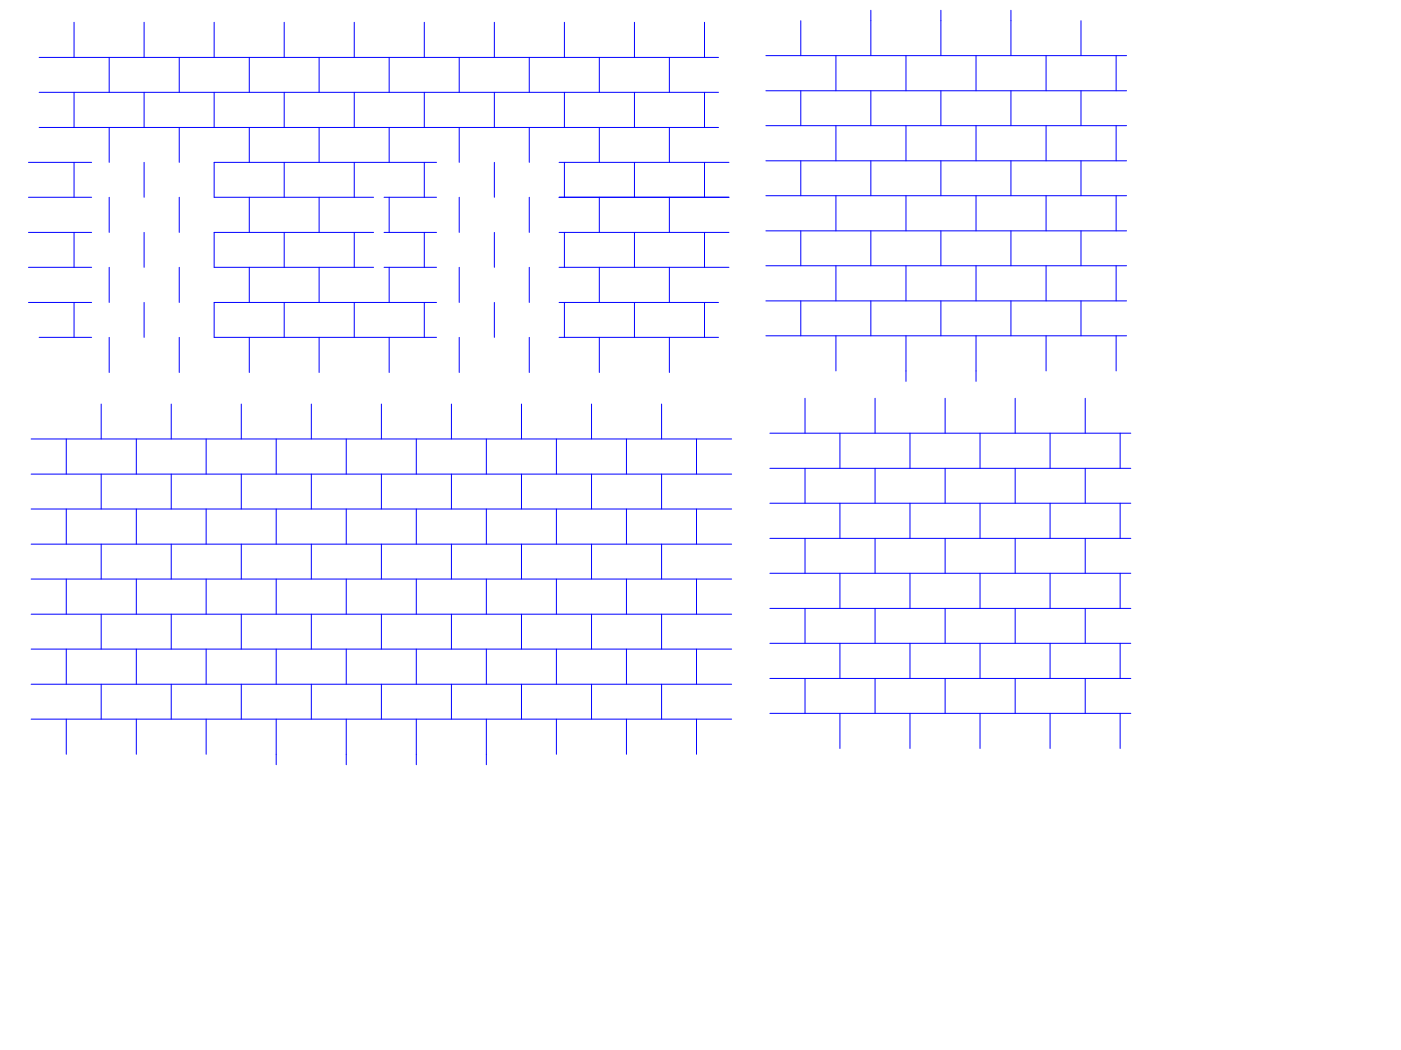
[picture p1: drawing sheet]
<svg xmlns="http://www.w3.org/2000/svg" width="400mm" height="300mm" viewBox="0 0 400 300" stroke-linecap="round" stroke-linejoin="round" font-family="sans-serif">
<!-- layer: Visible (ANSI) -->
<g fill="none" stroke="#fff" stroke-width=".29">
<path d="M11.2 6.4h59v-3h49.9v3h85.1v35h3v50h-3v15h-45.6v-65h-34.9v65h-4.6v3h-49.9v-3h-9v-65h-35v65h-15v-15h-3.1v-50h3.1zM135.1 12.8h20v3.1h-20zM218.7 5.9h28v-3h50v3h25v100h-25v3h-50v-3h-28v-25h3v-50h-3zM254.7 30.9h7.1l-15.1 15.1v-7.1zM268.9 30.9h7l-29.2 29.2v-7zM106.7 51.4h3v30h-3zM296.7 45.5v7.1l-28.3 28.3h-7.1zM246.7 67.2l36.3-36.3h7.1l-43.4 43.4zM247.1 80.9l49.6-49.5v7l-42.5 42.5zM275.4 80.9l21.3-21.3v7.1l-14.2 14.2zM289.6 80.9l7.1-7.1v7.1zM8.9 115.4h25v-3h50v3h50v-3h50v3h25v25h3v50h-3v25h-50v3h-100v-3h-50v-25h-3v-50h3z"/>
<path d="M219.8 113.7h28v-2.9h50.1v2.9h25v100.1h-25v2.9h-50.1v-2.9h-28v-25.1h3.1v-49.9h-3.1zM28.9 135.4h160v50h-160zM36.4 138.9h50v8h-5.9v-3h-38.1v3h-6zM41.2 153.4h10v-3h20v3h10v5h-40zM88.8 142.9h6v-3h38v3h6v6h-5v3h-5v-3h-35v3h-5zM151.1 155.6h20v3h1v3.5h-6v3h-10v-3h-6v-3.5h1zM252.1 144h35.5a2 2 0 0 1 2 2v35.5a2 2 0 0 1-2 2h-35.5M252.1 144a2 2 0 0 0-2 2v35.5a2 2 0 0 0 2 2M98.4 162.6h6v3h10v-3h6v10h-22zM59.5 195.5a4.9 4.9 0 0 1 6.3-.5v1.6a3.6 3.6 0 0 0-5.3-.2 5.3 5.3 0 0 0 .5 6.4 4 4 0 0 0 4.8-.7v1.6a4.8 4.8 0 0 1-5.2 .2 4.8 4.8 0 0 1-2.4-4.6 5.5 5.5 0 0 1 1.3-3.8zM67.3 197.7a3.4 3.4 0 0 1 4-.7 3.4 3.4 0 0 1 1.8 3.6 3.4 3.4 0 0 1-3.3 3.9 3.4 3.4 0 0 1-3.4-3.9 4.6 4.6 0 0 1 .9-2.9zM68.3 198.5a1.97 1.97 0 0 1 2.3-.6 1.97 1.97 0 0 1 1.2 2 2.76 2.76 0 0 1-1.6 3.5 2.08 2.08 0 0 1-2.4-2.2v-1.3z"/>
<path d="M74.4 196.9h1.3v.8a2.54 2.54 0 0 1 3-1 2.54 2.54 0 0 1 1.6 2.8v4.9h-1.2v-4.4a1.79 1.79 0 0 0-1.1-2.1 2.53 2.53 0 0 0-2.3 .8v5.7h-1.3zM82.2 194.7h1.2v2.2h2.3v1h-2.3v3.5a1.39 1.39 0 0 0 .3 1.6 1.39 1.39 0 0 0 1.6 .3l.4-.1v1.1a2.39 2.39 0 0 1-3.5-1.7v-4.7h-.9v-1h.9zM86.7 196.9h1.2v1a3.5 3.5 0 0 1 2.8-1l-.1 1.3a2.84 2.84 0 0 0-2.7 .8v5.4h-1.2zM92 197.7a3.4 3.4 0 0 1 4-.7 3.4 3.4 0 0 1 1.8 3.6 3.4 3.4 0 0 1-3.3 3.9 3.4 3.4 0 0 1-3.4-3.9 3.8 3.8 0 0 1 .9-2.9zM93.2 198.1a2 2 0 0 1 2.2-.2 2 2 0 0 1 1.1 2 2.76 2.76 0 0 1-1.6 3.5 2.02 2.02 0 0 1-2.4-2.2v-1.9zM99.1 193.9h1.3v10.5h-1.3zM107 197.7a3 3 0 0 1 4.1-.6v-3.2h1.2v10.5h-1.2v-.8a2.82 2.82 0 0 1-3.2 .8 2.82 2.82 0 0 1-1.8-2.8 5 5 0 0 1 .9-3.9zM107.9 198.5a2.33 2.33 0 0 1 3.2-.3v4.3a2.14 2.14 0 0 1-3.3 .1 4.5 4.5 0 0 1 .1-4.1zM114.6 197.7a3.1 3.1 0 0 1 3.7-.9 3.1 3.1 0 0 1 1.8 3.2v.7h-5.2a2.56 2.56 0 0 0 1.3 2.5 2.56 2.56 0 0 0 2.7-.1l1.1-.6v1.3a4.5 4.5 0 0 1-5.8-.8 4.9 4.9 0 0 1 .4-5.3zM115.5 198.3a1.94 1.94 0 0 1 2.2-.5 1.94 1.94 0 0 1 1.2 2h-4zM126.1 197.7a4 4 0 0 1 4.8-.5v1.4a2.47 2.47 0 0 0-4.3 .8 3 3 0 0 0 1.5 3.9 3.2 3.2 0 0 0 2.8-.8v1.4a3.6 3.6 0 0 1-4 .2 3.6 3.6 0 0 1-1.7-3.5 4.2 4.2 0 0 1 .9-2.9zM132.1 197a4.8 4.8 0 0 1 4.9 .6l.5 1.6v5.2h-1.3v-.9a2.73 2.73 0 0 1-4.5-.3 2.56 2.56 0 0 1 2.7-3.6l1.8-.2v-.2a1.53 1.53 0 0 0-2.3-1.4l-1.8 .5z"/>
<path d="M135.1 193.1h1.6l-1.8 2.5h-1zM139.3 196.9h1.2v1l1.2-.8 1.5-.2-.1 1.3a2.78 2.78 0 0 0-2.6 .8v5.4h-1.2zM144.7 197.7a3.9 3.9 0 0 1 4.7-.5v1.4a2.47 2.47 0 0 0-4.2 .8 3 3 0 0 0 1.5 3.9 3.2 3.2 0 0 0 2.7-.8v1.4a3.7 3.7 0 0 1-5.4-1.6 4.9 4.9 0 0 1 .7-4.6zM151 197.7a3.1 3.1 0 0 1 3.7-.9 3.1 3.1 0 0 1 1.8 3.2v.7h-5.2a2.56 2.56 0 0 0 1.3 2.5 2.56 2.56 0 0 0 2.7-.1l1-.6v1.3a4.5 4.5 0 0 1-5.7-.8 5.2 5.2 0 0 1 .4-5.3zM152 198.3a1.89 1.89 0 0 1 2.2-.5 1.89 1.89 0 0 1 1.1 2h-4l.2-.9zM157.8 193.9h1.3v10.5h-1.3zM133.1 201.2l1.3-.6 1.8-.2v2.1a2.04 2.04 0 0 1-3.3 .1l-.1-.5z"/>
</g>
<g fill="none" stroke="#00f" stroke-width=".29">
<path d="M11.2 16.4h194M21.1 6.4v10M31.2 16.4v10M41.1 6.4v10M51.2 16.4v10M61.2 6.4v10M71.2 16.4v10M81.2 6.4v10M91.1 16.4v10M101.2 6.4v10M111.1 16.4v10M121.2 6.4v10"/>
<path d="M131.1 16.4v10M141.2 6.4v10M151.1 16.4v10M161.2 6.4v10M171.1 16.4v10M181.2 6.4v10M191.1 16.4v10M201.2 6.4v10M218.7 15.9h103M228.7 5.9v10M238.7 15.9v10M248.7 2.9v13"/>
<path d="M258.7 15.9v10M268.7 2.9v13M278.7 15.9v10M288.7 2.9v13M298.7 15.9v10M308.7 5.9v10M318.7 15.9v10M11.2 36.4h194M11.2 26.4h194M21.1 26.4v10M31.2 36.4v10M41.1 26.4v10"/>
<path d="M51.2 36.4v10M61.2 26.4v10M71.2 36.4v10M81.2 26.4v10M91.1 36.4v10M101.2 26.4v10M111.1 36.4v10M121.2 26.4v10M131.1 36.4v10M141.2 26.4v10M151.1 36.4v10M161.2 26.4v10"/>
<path d="M171.1 36.4v10M181.2 26.4v10M191.1 36.4v10M201.2 26.4v10M218.7 35.9h103M218.7 25.9h103M228.7 25.9v10M238.7 35.9v10M248.7 25.9v10M258.7 35.9v10M268.7 25.9v10M278.7 35.9v10"/>
<path d="M288.7 25.9v10M298.7 35.9v10M308.7 25.9v10M318.7 35.9v10M8.1 56.3h18.1M8.1 46.4h18.1M21.1 46.4v9.9M31.2 56.3v10.1M41.1 46.4v9.9M51.2 56.3v10.1M71.2 56.3v10.1M81.2 46.4v9.9"/>
<path d="M91.1 56.3v10.1M101.2 46.4v9.9M109.7 56.3h15M111.1 56.3v10.1M121.2 46.4v9.9M124.7 46.4h-63.5v9.9h45.5M131.1 56.3v10.1M141.2 46.4v9.9M151.1 56.3v10.1M159.6 56.3h48.6M159.6 46.4h48.6M161.2 46.4v9.9"/>
<path d="M171.1 56.3v10.1M181.2 46.4v9.9M191.1 56.3v10.1M201.2 46.4v9.9M218.7 55.9h103M218.7 45.9h103M228.7 45.9v10M238.7 55.9v10M248.7 45.9v10M258.7 55.9v10M268.7 45.9v10M278.7 55.9v10"/>
<path d="M288.7 45.9v10M298.7 55.9v10M308.7 45.9v10M318.7 55.9v10M8.1 66.4h18.1M8.1 76.3h18.1M21.1 66.4v9.9M31.2 76.3v10.1M41.1 66.4v9.9M51.2 76.3v10.1M71.2 76.3v10.1M81.2 66.4v9.9"/>
<path d="M91.1 76.3v10.1M101.2 66.4v9.9M106.7 66.4h-45.5v9.9h45.5M109.7 66.4h15M109.7 76.3h15M111.1 76.3v10.1M121.2 66.4v9.9M131.1 76.3v10.1M141.2 66.4v9.9M151.1 76.3v10.1M159.6 66.4h48.6M159.6 76.3h48.6"/>
<path d="M161.2 66.4v9.9M171.1 76.3v10.1M181.2 66.4v9.9M191.1 76.3v10.1M201.2 66.4v9.9M218.7 75.9h103M218.7 65.9h103M228.7 65.9v10M238.7 75.9v10M248.7 65.9v10M258.7 75.9v10M268.7 65.9v10"/>
<path d="M278.7 75.9v10M288.7 65.9v10M298.7 75.9v10M308.7 65.9v10M318.7 75.9v10M8.1 86.4h18.1M11.2 96.3h15M21.1 86.4v9.9M31.2 96.3v10.1M41.1 86.4v9.9M51.2 96.3v10.1M71.2 96.3v10.1"/>
<path d="M81.2 86.4v9.9M91.1 96.3v10.1M101.2 86.4v9.9M111.1 96.3v10.1M121.2 86.4v9.9M124.7 86.4h-63.5v9.9h63.5M131.1 96.3v10.1M141.2 86.4v9.9M151.1 96.3v10.1M159.6 86.4h45.6M159.6 96.3h45.6M161.2 86.4v9.9"/>
<path d="M171.1 96.3v10.1M181.2 86.4v9.9M191.1 96.3v10.1M201.2 86.4v9.9M218.7 95.9h103M218.7 85.9h103M228.7 85.9v10M238.7 95.9v10M248.7 85.9v10M258.7 95.9v13M268.7 85.9v10M278.7 95.9v13"/>
<path d="M288.7 85.9v10M298.7 95.9v10M308.7 85.9v10M318.7 95.9v10M28.9 115.4v10M48.9 115.4v10M68.9 115.4v10M88.9 115.4v10M108.9 115.4v10M128.9 115.4v10M148.9 115.4v10M168.9 115.4v10"/>
<path d="M188.9 115.4v10M229.9 113.7v10M249.9 113.7v10M269.9 113.7v10M289.9 113.7v10M309.9 113.7v10M8.9 135.4h200M8.9 125.4h200M18.9 125.4v10M28.9 135.4v10M38.9 125.4v10M48.9 135.4v10"/>
<path d="M58.9 125.4v10M68.9 135.4v10M78.9 125.4v10M88.9 135.4v10M98.9 125.4v10M108.9 135.4v10M118.9 125.4v10M128.9 135.4v10M138.9 125.4v10M148.9 135.4v10M158.9 125.4v10M168.9 135.4v10"/>
<path d="M178.9 125.4v10M188.9 135.4v10M198.9 125.4v10M219.8 133.7h103.1M219.8 123.7h103.1M229.9 133.7v10M239.8 123.7v10M249.9 133.7v10M259.8 123.7v10M269.9 133.7v10M279.8 123.7v10M289.9 133.7v10"/>
<path d="M299.8 123.7v10M309.9 133.7v10M319.8 123.7v10M8.9 155.4h200M8.9 145.4h200M18.9 145.4v10M28.9 155.4v10M38.9 145.4v10M48.9 155.4v10M58.9 145.4v10M68.9 155.4v10M78.9 145.4v10"/>
<path d="M88.9 155.4v10M98.9 145.4v10M108.9 155.4v10M118.9 145.4v10M128.9 155.4v10M138.9 145.4v10M148.9 155.4v10M158.9 145.4v10M168.9 155.4v10M178.9 145.4v10M188.9 155.4v10M198.9 145.4v10"/>
<path d="M219.8 153.7h103.1M219.8 143.7h103.1M229.9 153.7v10M239.8 143.7v10M249.9 153.7v10M259.8 143.7v10M269.9 153.7v10M279.8 143.7v10M289.9 153.7v10M299.8 143.7v10M309.9 153.7v10M319.8 143.7v10"/>
<path d="M8.9 175.4h200M8.9 165.4h200M18.9 165.4v10M28.9 175.4v10M38.9 165.4v10M48.9 175.4v10M58.9 165.4v10M68.9 175.4v10M78.9 165.4v10M88.9 175.4v10M98.9 165.4v10M108.9 175.4v10"/>
<path d="M118.9 165.4v10M128.9 175.4v10M138.9 165.4v10M148.9 175.4v10M158.9 165.4v10M168.9 175.4v10M178.9 165.4v10M188.9 175.4v10M198.9 165.4v10M219.8 173.8h103.1M219.8 163.7h103.1M229.9 173.8v9.9"/>
<path d="M239.8 163.7v10.1M249.9 173.8v9.9M259.8 163.7v10.1M269.9 173.8v9.9M279.8 163.7v10.1M289.9 173.8v9.9M299.8 163.7v10.1M309.9 173.8v9.9M319.8 163.7v10.1M8.9 195.4h200M8.9 185.4h200M18.9 185.4v10"/>
<path d="M28.9 195.4v10M38.9 185.4v10M48.9 195.4v10M58.9 185.4v10M68.9 195.4v10M78.9 185.4v10M88.9 195.4v10M98.9 185.4v10M108.9 195.4v10M118.9 185.4v10M128.9 195.4v10M138.9 185.4v10"/>
<path d="M148.9 195.4v10M158.9 185.4v10M168.9 195.4v10M178.9 185.4v10M188.9 195.4v10M198.9 185.4v10M219.8 193.8h103.1M219.8 183.7h103.1M229.9 193.8v9.9M239.8 183.7v10.1M249.9 193.8v9.9M259.8 183.7v10.1"/>
<path d="M269.9 193.8v9.9M279.8 183.7v10.1M289.9 193.8v9.9M299.8 183.7v10.1M309.9 193.8v9.9M319.8 183.7v10.1M8.9 205.4h200M18.9 205.4v10M38.9 205.4v10M58.9 205.4v10M78.9 205.4v13M98.9 205.4v13"/>
<path d="M118.9 205.4v13M138.9 205.4v13M158.9 205.4v10M178.9 205.4v10M198.9 205.4v10M219.8 203.7h103.1M239.8 203.7v10.1M259.8 203.7v10.1M279.8 203.7v10.1M299.8 203.7v10.1M319.8 203.7v10.1"/>
</g>
</svg>
